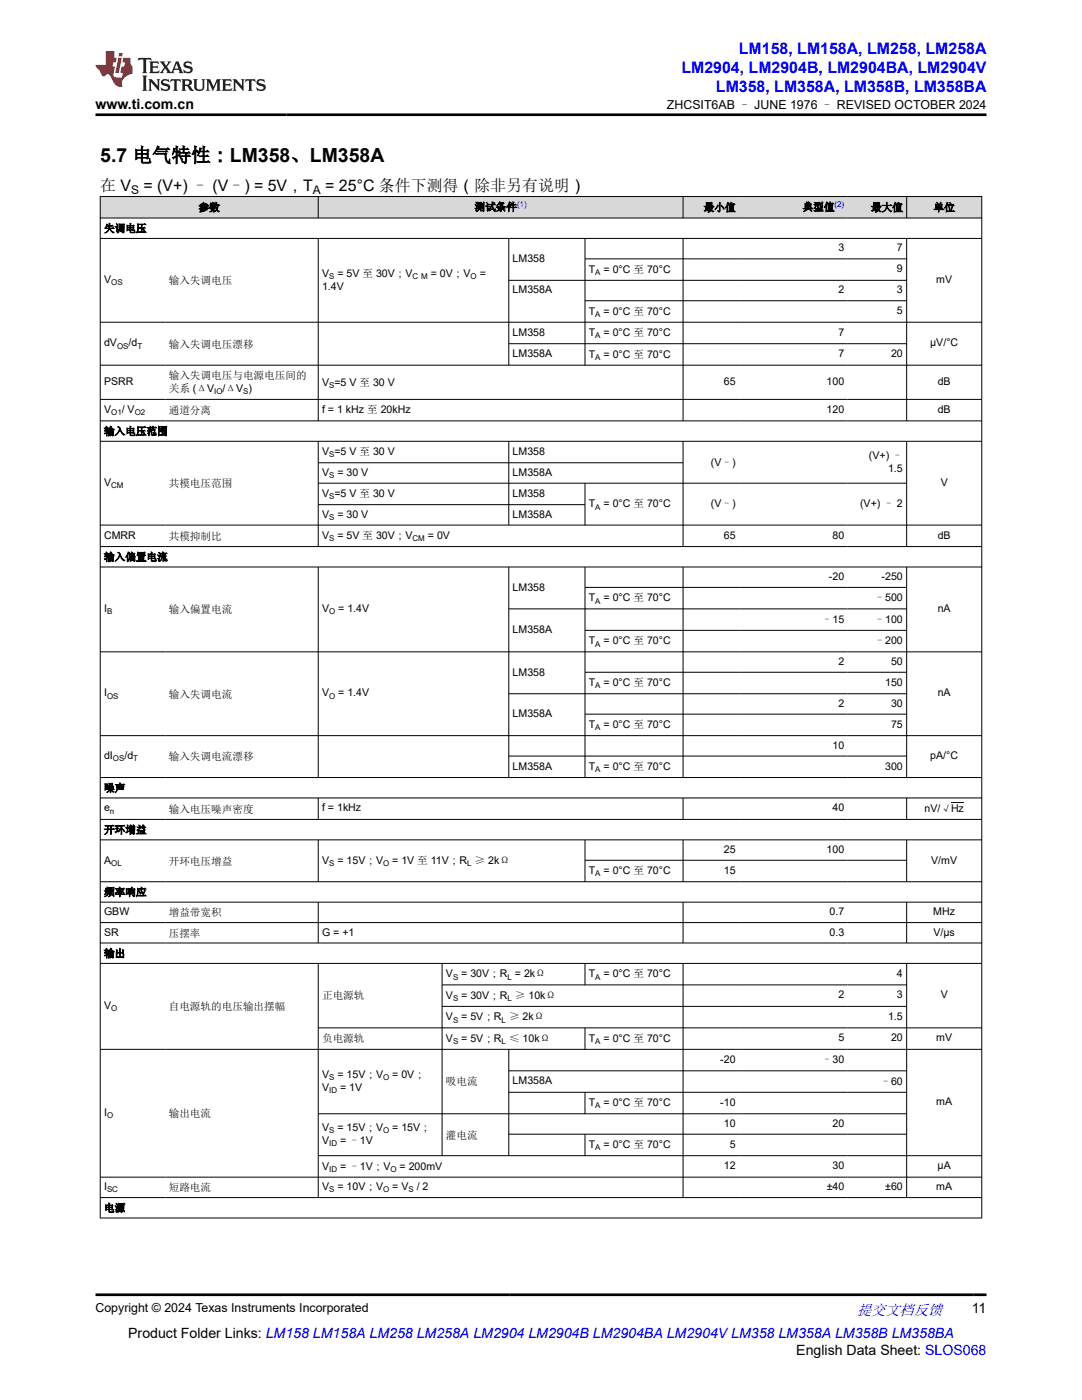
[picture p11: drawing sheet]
<svg xmlns="http://www.w3.org/2000/svg" width="216mm" height="279mm" viewBox="0 0 216 279" stroke-linecap="round" stroke-linejoin="round" font-family="sans-serif">
<defs><g id="words">
<text font-size="3.9" x="20" y="32.3">5.7 电气特性：LM358、LM358A</text>
<g font-size="3.2" fill="#00f">
<text x="147.4" y="10.7">LM158, LM158A, LM258, LM258A</text>
<text x="136" y="14.5">LM2904, LM2904B, LM2904BA, LM2904V</text>
<text x="142.9" y="18.3">LM358, LM358A, LM358B, LM358BA</text>
</g>
<g font-size="3.2">
<text x="20" y="38.1">在 V</text>
<text x="28.6" y="38.1">= (V+) – (V–) = 5V，T</text>
<text x="64.9" y="38.1">= 25°C 条件下测得（除非另有说明）</text>
</g>
<text font-size="3" fill="#00f" x="171" y="262.4">提交文档反馈</text>
<g font-size="2.8">
<text x="19" y="21.7">www.ti.com.cn</text>
<text x="193.9" y="262.1">11</text>
<text x="25.6" y="266.9">Product Folder Links: LM158 LM158A LM258 LM258A LM2904 LM2904B LM2904BA LM2904V LM358 LM358A LM358B LM358BA</text>
<text x="158.9" y="270.3">English Data Sheet: SLOS068</text>
</g>
<g font-size="2.5">
<text x="133.1" y="21.8">ZHCSIT6AB – JUNE 1976 – REVISED OCTOBER 2024</text>
<text x="19" y="261.8">Copyright © 2024 Texas Instruments Incorporated</text>
</g>
<g font-size="2.4">
<text x="26.2" y="38.7">S</text>
<text x="62.4" y="38.7">A</text>
</g>
<g font-size="2.1">
<text x="20.8" y="46.3">失调电压</text>
<text x="39.6" y="42.1">参数</text>
<text x="94.7" y="42">测试条件</text>
<text x="140.4" y="42.1">最小值</text>
<text x="160.2" y="42">典型值</text>
<text x="173.8" y="42.1">最大值</text>
<text x="186.3" y="42.1">单位</text>
<text x="102.3" y="52.3">LM358</text>
<text x="167.3" y="50.2">3</text>
<text x="179" y="50.2">7</text>
<text x="20.8" y="56.5">V</text>
<text x="33.7" y="56.7">输入失调电压</text>
<text x="64.3" y="55.3">V</text>
<text x="64.3" y="57.9">1.4V</text>
<text x="67.3" y="55.3">= 5V 至 30V；V</text>
<text x="86" y="55.3">= 0V；V</text>
<text x="95.7" y="55.3">=</text>
<text x="102.3" y="58.5">LM358A</text>
<text x="117.5" y="54.5">T</text>
<text x="120.4" y="54.5">= 0°C 至 70°C</text>
<text x="167.3" y="58.5">2</text>
<text x="179" y="54.2">9</text>
<text x="179" y="58.5">3</text>
<text x="186.8" y="56.5">mV</text>
<text x="117.5" y="62.8">T</text>
<text x="120.4" y="62.8">= 0°C 至 70°C</text>
<text x="179" y="62.6">5</text>
<text x="20.8" y="69.1">dV</text>
<text x="25.7" y="69.1">/d</text>
<text x="33.7" y="69.4">输入失调电压漂移</text>
<text x="102.3" y="67">LM358</text>
<text x="102.3" y="71.3">LM358A</text>
<text x="117.5" y="67.1">T</text>
<text x="117.5" y="71.4">T</text>
<text x="120.4" y="67.1">= 0°C 至 70°C</text>
<text x="120.4" y="71.4">= 0°C 至 70°C</text>
<text x="167.3" y="67">7</text>
<text x="167.3" y="71.3">7</text>
<text x="177.8" y="71.3">20</text>
<text x="185.6" y="69.1">µV/°C</text>
<text x="20.8" y="76.8">PSRR</text>
<text x="33.7" y="75.7">输入失调电压与电源电压间的</text>
<text x="64.3" y="76.9">V =5 V 至 30 V</text>
<text x="144.4" y="76.8">65</text>
<text x="164.9" y="76.8">100</text>
<text x="187.1" y="76.8">dB</text>
<text x="20.8" y="82.4">V</text>
<text x="24.3" y="82.4">/ V</text>
<text x="33.7" y="78.2">关系 (ΔV</text>
<text x="33.7" y="82.6">通道分离</text>
<text x="44.4" y="78.2">/ΔV )</text>
<text x="64.3" y="82.5">f = 1 kHz 至 20kHz</text>
<text x="164.9" y="82.4">120</text>
<text x="187.1" y="82.4">dB</text>
<text x="20.8" y="86.8">输入电压范围</text>
<text x="64.3" y="90.9">V =5 V 至 30 V</text>
<text x="64.3" y="94.9">V</text>
<text x="67.3" y="94.9">= 30 V</text>
<text x="102.3" y="90.8">LM358</text>
<text x="102.3" y="94.9">LM358A</text>
<text x="141.8" y="92.9">(V–)</text>
<text x="173.4" y="91.6">(V+) –</text>
<text x="177.2" y="94.2">1.5</text>
<text x="20.8" y="97">V</text>
<text x="33.7" y="97.2">共模电压范围</text>
<text x="64.3" y="99.2">V =5 V 至 30 V</text>
<text x="102.3" y="99.1">LM358</text>
<text x="117.5" y="101.3">T</text>
<text x="120.4" y="101.3">= 0°C 至 70°C</text>
<text x="141.8" y="101.3">(V–)</text>
<text x="171.6" y="101.3">(V+) – 2</text>
<text x="187.7" y="97">V</text>
<text x="20.8" y="107.5">CMRR</text>
<text x="33.7" y="107.7">共模抑制比</text>
<text x="64.3" y="107.6">V</text>
<text x="64.3" y="103.3">V</text>
<text x="67.3" y="107.6">= 5V 至 30V；V</text>
<text x="67.3" y="103.3">= 30 V</text>
<text x="85.4" y="107.6">= 0V</text>
<text x="102.3" y="103.3">LM358A</text>
<text x="144.4" y="107.5">65</text>
<text x="166.1" y="107.5">80</text>
<text x="187.1" y="107.5">dB</text>
<text x="20.8" y="111.9">输入偏置电流</text>
<text x="102.3" y="117.9">LM358</text>
<text x="165.4" y="115.7">-20</text>
<text x="175.9" y="115.7">-250</text>
<text x="20.8" y="122.2">I</text>
<text x="33.7" y="122.4">输入偏置电流</text>
<text x="64.3" y="122.2">V</text>
<text x="67.5" y="122.2">= 1.4V</text>
<text x="117.5" y="120">T</text>
<text x="120.4" y="120">= 0°C 至 70°C</text>
<text x="164" y="124.3">–15</text>
<text x="174.5" y="120">–500</text>
<text x="174.5" y="124.3">–100</text>
<text x="187.1" y="122.2">nA</text>
<text x="102.3" y="126.4">LM358A</text>
<text x="117.5" y="128.6">T</text>
<text x="120.4" y="128.6">= 0°C 至 70°C</text>
<text x="174.5" y="128.6">–200</text>
<text x="102.3" y="134.8">LM358</text>
<text x="117.5" y="137">T</text>
<text x="120.4" y="137">= 0°C 至 70°C</text>
<text x="167.3" y="132.7">2</text>
<text x="176.6" y="136.9">150</text>
<text x="177.8" y="132.7">50</text>
<text x="20.8" y="139">I</text>
<text x="33.7" y="139.2">输入失调电流</text>
<text x="64.3" y="139">V</text>
<text x="67.5" y="139">= 1.4V</text>
<text x="102.3" y="143.2">LM358A</text>
<text x="167.3" y="141">2</text>
<text x="177.8" y="141">30</text>
<text x="187.1" y="139">nA</text>
<text x="117.5" y="145.3">T</text>
<text x="120.4" y="145.3">= 0°C 至 70°C</text>
<text x="166.1" y="149.4">10</text>
<text x="177.8" y="145.2">75</text>
<text x="20.8" y="151.5">dI</text>
<text x="24.8" y="151.5">/d</text>
<text x="33.7" y="151.8">输入失调电流漂移</text>
<text x="102.3" y="153.6">LM358A</text>
<text x="117.5" y="153.7">T</text>
<text x="120.4" y="153.7">= 0°C 至 70°C</text>
<text x="176.6" y="153.6">300</text>
<text x="185.6" y="151.5">pA/°C</text>
<text x="20.8" y="158">噪声</text>
<text x="20.8" y="161.9">e</text>
<text x="64.3" y="161.9">f = 1kHz</text>
<text x="166.1" y="161.9">40</text>
<text x="20.8" y="166.3">开环增益</text>
<text x="33.7" y="162.2">输入电压噪声密度</text>
<text x="184.5" y="162">nV/√Hz</text>
<text x="20.8" y="172.3">A</text>
<text x="33.7" y="172.6">开环电压增益</text>
<text x="64.3" y="172.4">V</text>
<text x="67.3" y="172.4">= 15V；V</text>
<text x="78.3" y="172.4">= 1V 至 11V；R ≥ 2kΩ</text>
<text x="144.4" y="170.2">25</text>
<text x="164.9" y="170.2">100</text>
<text x="185.8" y="172.3">V/mV</text>
<text x="20.8" y="178.8">频率响应</text>
<text x="117.5" y="174.5">T</text>
<text x="120.4" y="174.5">= 0°C 至 70°C</text>
<text x="144.4" y="174.4">15</text>
<text x="20.8" y="182.6">GBW</text>
<text x="33.7" y="182.8">增益带宽积</text>
<text x="165.5" y="182.6">0.7</text>
<text x="186.2" y="182.6">MHz</text>
<text x="20.8" y="186.7">SR</text>
<text x="20.8" y="191">输出</text>
<text x="33.7" y="186.9">压摆率</text>
<text x="64.3" y="186.7">G = +1</text>
<text x="165.5" y="186.7">0.3</text>
<text x="186.3" y="186.7">V/µs</text>
<text x="89" y="195.1">V</text>
<text x="92" y="195.1">= 30V；R = 2kΩ</text>
<text x="117.5" y="195.1">T</text>
<text x="120.4" y="195.1">= 0°C 至 70°C</text>
<text x="179" y="195">4</text>
<text x="20.8" y="201.4">V</text>
<text x="33.7" y="201.6">自电源轨的电压输出摆幅</text>
<text x="64.3" y="199.5">正电源轨</text>
<text x="89" y="199.4">V</text>
<text x="89" y="203.6">V</text>
<text x="92" y="199.4">= 30V；R ≥ 10kΩ</text>
<text x="92" y="203.6">= 5V；R ≥ 2kΩ</text>
<text x="167.3" y="199.2">2</text>
<text x="177.2" y="203.5">1.5</text>
<text x="179" y="199.2">3</text>
<text x="187.7" y="199.2">V</text>
<text x="64.3" y="208">负电源轨</text>
<text x="89" y="207.9">V</text>
<text x="92" y="207.9">= 5V；R ≤ 10kΩ</text>
<text x="117.5" y="207.9">T</text>
<text x="120.4" y="207.9">= 0°C 至 70°C</text>
<text x="167.3" y="207.8">5</text>
<text x="177.8" y="207.8">20</text>
<text x="186.8" y="207.8">mV</text>
<text x="64.3" y="215.1">V</text>
<text x="67.3" y="215.1">= 15V；V</text>
<text x="78.3" y="215.1">= 0V；</text>
<text x="143.7" y="212.1">-20</text>
<text x="164" y="212.2">–30</text>
<text x="64.3" y="217.7">V</text>
<text x="67.9" y="217.7">= 1V</text>
<text x="89" y="216.6">吸电流</text>
<text x="102.3" y="216.4">LM358A</text>
<text x="117.5" y="220.8">T</text>
<text x="120.4" y="220.8">= 0°C 至 70°C</text>
<text x="143.7" y="220.7">-10</text>
<text x="175.7" y="216.5">–60</text>
<text x="186.8" y="220.6">mA</text>
<text x="20.8" y="222.7">I</text>
<text x="33.7" y="222.9">输出电流</text>
<text x="64.3" y="225.6">V</text>
<text x="67.3" y="225.6">= 15V；V</text>
<text x="78.3" y="225.6">= 15V；</text>
<text x="89" y="227.2">灌电流</text>
<text x="144.4" y="224.9">10</text>
<text x="166.1" y="224.9">20</text>
<text x="64.3" y="233.4">V</text>
<text x="64.3" y="228.4">V</text>
<text x="67.9" y="228.4">= –1V</text>
<text x="67.9" y="233.4">= –1V；V</text>
<text x="79.7" y="233.4">= 200mV</text>
<text x="117.5" y="229.2">T</text>
<text x="120.4" y="229.2">= 0°C 至 70°C</text>
<text x="144.4" y="233.3">12</text>
<text x="145.6" y="229">5</text>
<text x="166.1" y="233.3">30</text>
<text x="187.1" y="233.3">µA</text>
<text x="20.8" y="237.5">I</text>
<text x="33.7" y="237.7">短路电流</text>
<text x="64.3" y="237.5">V</text>
<text x="67.3" y="237.5">= 10V；V</text>
<text x="78.3" y="237.5">= V</text>
<text x="83.2" y="237.5">/ 2</text>
<text x="165" y="237.5">±40</text>
<text x="176.6" y="237.5">±60</text>
<text x="186.8" y="237.5">mA</text>
<text x="20.8" y="241.8">电源</text>
</g>
<g font-size="1.6" fill="#00f">
<text x="103.2" y="41.3">(1)</text>
<text x="166.5" y="41.3">(2)</text>
</g>
<g font-size="1.6">
<text x="22.2" y="56.9">OS</text>
<text x="65.7" y="55.8">S</text>
<text x="82.3" y="55.8">C M</text>
<text x="93.9" y="55.8">O</text>
<text x="118.8" y="54.9">A</text>
<text x="118.8" y="63.2">A</text>
<text x="23.4" y="69.6">OS</text>
<text x="27.4" y="69.6">T</text>
<text x="118.8" y="67.5">A</text>
<text x="118.8" y="71.8">A</text>
<text x="65.7" y="77.4">S</text>
<text x="22.2" y="82.8">O1</text>
<text x="26.9" y="82.8">O2</text>
<text x="42.7" y="78.6">IO</text>
<text x="48.5" y="78.6">S</text>
<text x="65.7" y="91.3">S</text>
<text x="65.7" y="95.4">S</text>
<text x="22.2" y="97.4">CM</text>
<text x="65.7" y="99.7">S</text>
<text x="118.8" y="101.7">A</text>
<text x="65.7" y="103.7">S</text>
<text x="65.7" y="108">S</text>
<text x="82.3" y="108">CM</text>
<text x="21.4" y="122.6">B</text>
<text x="65.7" y="122.6">O</text>
<text x="118.8" y="120.4">A</text>
<text x="118.8" y="129">A</text>
<text x="118.8" y="137.4">A</text>
<text x="21.4" y="139.4">OS</text>
<text x="65.7" y="139.4">O</text>
<text x="118.8" y="145.7">A</text>
<text x="22.5" y="152">OS</text>
<text x="26.6" y="152">T</text>
<text x="118.8" y="154.1">A</text>
<text x="21.9" y="162.4">n</text>
<text x="22.2" y="172.8">OL</text>
<text x="65.7" y="172.9">S</text>
<text x="76.4" y="172.9">O</text>
<text x="93.2" y="172.9">L</text>
<text x="118.8" y="174.9">A</text>
<text x="90.4" y="195.5">S</text>
<text x="101.3" y="195.5">L</text>
<text x="118.8" y="195.5">A</text>
<text x="22.2" y="201.8">O</text>
<text x="90.4" y="199.8">S</text>
<text x="101.3" y="199.8">L</text>
<text x="90.4" y="204.1">S</text>
<text x="90.4" y="208.4">S</text>
<text x="100.1" y="204.1">L</text>
<text x="100.1" y="208.4">L</text>
<text x="118.8" y="208.4">A</text>
<text x="65.7" y="215.6">S</text>
<text x="76.4" y="215.6">O</text>
<text x="65.7" y="218.1">ID</text>
<text x="118.8" y="221.2">A</text>
<text x="21.4" y="223.1">O</text>
<text x="65.7" y="226.1">S</text>
<text x="76.4" y="226.1">O</text>
<text x="65.7" y="228.8">ID</text>
<text x="65.7" y="233.9">ID</text>
<text x="77.9" y="233.9">O</text>
<text x="118.8" y="229.6">A</text>
<text x="21.4" y="237.9">SC</text>
<text x="65.7" y="237.9">S</text>
<text x="76.4" y="237.9">O</text>
<text x="81.5" y="237.9">S</text>
</g>
</g></defs>
<g fill="#d8d8d8">
<path d="M20 39.2h175.9v4.3h-175.9z" fill-rule="evenodd"/>
<path d="M20.1 39.3h43.3v4.1h-43.3z" fill-rule="evenodd"/>
<path d="M63.6 39.3h72.6v4.1h-72.6z" fill-rule="evenodd"/>
<path d="M136.4 39.3h11.1v4.1h-11.1z" fill-rule="evenodd"/>
<path d="M147.5 39.3h21.7v4.1h-21.7z" fill-rule="evenodd"/>
<path d="M169.2 39.3h11.7v4.1h-11.7z" fill-rule="evenodd"/>
<path d="M181 39.3h14.8v4.1h-14.8z" fill-rule="evenodd"/>
</g>
<g fill="none" stroke="#000" stroke-width=".2">
<path d="M19.9 39.2h176.1M20 39.2v203.9M63.5 39.2v4.4M136.3 39.2v4.4M180.9 39.2v4.4M195.9 39.2v203.9M19.9 43.5h176.1M19.9 47.6h176.1M63.5 47.6v36.5M101.5 47.6v25.3M101.5 55.9h79.5M116.7 47.6v25.3"/>
<path d="M116.7 51.7h64.3M136.3 47.6v36.5M180.9 47.6v36.5M19.9 64.3h176.1M19.9 72.9h176.1M19.9 79.7h176.1M101.5 68.6h79.5M116.7 60h64.3M19.9 84h176.1M19.9 88.1h176.1M63.5 88.1v21M63.5 92.4h72.9"/>
<path d="M63.5 96.4h117.5M101.5 88.1v16.8M116.7 96.4v8.5M136.3 88.1v21M180.9 88.1v21M19.9 104.8h176.1M19.9 109.1h176.1M19.9 113.2h176.1M63.5 113.2v42M63.5 100.7h53.3M101.5 113.2v42M116.7 113.2v42"/>
<path d="M116.7 117.2h64.3M136.3 113.2v42M180.9 113.2v42M19.9 130.1h176.1M116.7 125.8h64.3M116.7 134.2h64.3M181 121.5h-79.5M181 138.5h-79.5M19.9 146.8h176.1M19.9 155.2h176.1M19.9 159.2h176.1M63.5 159.2v4.4"/>
<path d="M101.5 150.9h79.5M116.7 142.5h64.3M136.3 159.2v4.4M180.9 159.2v4.4M19.9 163.5h176.1M19.9 167.6h176.1M19.9 176h176.1M63.5 167.6v8.4M116.7 167.6v8.4M116.7 171.7h64.3M136.3 167.6v8.4M180.9 167.6v8.4"/>
<path d="M189.8 160.2h2.5M19.9 180h176.1M19.9 184.1h176.1M19.9 188.2h176.1M19.9 192.3h176.1M63.5 180v8.3M63.5 192.3v46.8M88.2 192.3v38.4M88.2 196.6h92.8M116.7 192.3v4.3M136.3 180v8.3M136.3 192.3v46.8"/>
<path d="M180.9 180v8.3M180.9 192.3v46.8M63.5 205.1h132.5M88.2 200.8h92.8M101.5 209.4v21.3M101.5 213.7h79.5M101.5 218h79.5M116.7 205.1v4.4M116.7 218v4.3M196 209.4h-176.1M19.9 239h176.1M63.5 222.3h117.5"/>
<path d="M63.5 230.6h132.5M101.5 226.4h79.5M116.7 226.4v4.3M196 234.9h-176.1M19.9 243.1h176.1"/>
</g>
<path d="M27.7 11.6l-.2 .5 .5-.2h.6v.1v2.2l-.2 .4h1l-.2-.4v-2.2v-.1h.5l.5 .2-.1-.5zM29.8 12.3l.2 .4v1.5l-.2 .4h1.9l.1-.6a1.08 1.08 0 0 1-1.3 .2v-.7h.6l.4 .2v-.7l-.4 .2h-.6v-.5l.2-.2a1 1 0 0 1 1 .3l-.1-.5zM31.8 12.3l1 1.1-1 1.2h.9l-.2-.2 .4-.8 .5 .8-.2 .2h1.6l-.2-.2 .1-.5h1l.1 .5-.1 .2h.9l-.2-.3-.8-2h-.5l-1 2.2-.8-1.1 .9-1.1h-.8l.2 .2-.5 .6-.3-.6 .1-.2zM35.2 12.7l.4 1h-.8zM36.8 12.4a.65 .65 0 0 0-.2 .7 .65 .65 0 0 0 .6 .5l.7 .1 .1 .3a.79 .79 0 0 1-.7 .4 .79 .79 0 0 1-.7-.5l.1 .7 .2-.1a.93 .93 0 0 0 1.1 .1 .93 .93 0 0 0 .4-1 1.46 1.46 0 0 0-1.2-.6l-.1-.3a1.09 1.09 0 0 1 1.2 .2l-.2-.6-.1 .1-.6-.2zM28.4 15.1l.2 .4v2.2l-.2 .4h1l-.2-.4v-2.2l.2-.4zM29.6 15.8l.2 .4v1.5l-.2 .4h.8l-.3-.4v-1.3l1.7 1.8v-2l.2-.4h-.8l.2 .2 .1 1.1-1.2-1.3zM32.3 15.9a.65 .65 0 0 0-.2 .8 .65 .65 0 0 0 .7 .4l.6 .2 .1 .2a.79 .79 0 0 1-.7 .4 .79 .79 0 0 1-.7-.5l.1 .7 .2-.1a.93 .93 0 0 0 1.1 .1 .93 .93 0 0 0 .4-.9 1.46 1.46 0 0 0-1.2-.6l-.1-.4a1.09 1.09 0 0 1 1.2 .2l-.2-.6-.1 .1-.6-.1zM34.1 15.8l-.1 .6a.63 .63 0 0 1 .7-.3l.1 1.6-.3 .4h1l-.2-.4v-1.6a.66 .66 0 0 1 .8 .3l-.1-.6zM36.2 15.8l.2 .4v1.5l-.2 .4h.9l-.2-.2v-.7h.5l.1 .2a.79 .79 0 0 0 1.2 .6l-1-.9a.61 .61 0 0 0 .6-.6 .61 .61 0 0 0-.5-.7zM36.9 16.1h.2a.47 .47 0 0 1 .5 .1 .47 .47 0 0 1 .1 .5l-.2 .1-.6 .1zM38.5 15.8l.2 .2a2.27 2.27 0 0 0 .4 2 1.04 1.04 0 0 0 1.7-.7v-1.3l.2-.2h-.8l.2 .4v1.1a.6 .6 0 0 1-.6 .6 .6 .6 0 0 1-.6-.6v-1.1l.3-.4zM41.1 15.8l.2 .4v1.5l-.2 .4h.7l-.2-.4v-1.4l.9 1.9 .8-1.9v1.4l-.2 .4h1l-.3-.4v-1.5l.3-.4h-.8l-.7 1.5-.7-1.5zM44.3 15.8l.2 .4v1.5l-.2 .4h1.9l.1-.6a1.09 1.09 0 0 1-1.3 .2v-.7h.6l.4 .2v-.6l-.4 .2h-.6v-.6l.2-.1a1.01 1.01 0 0 1 1 .3l-.1-.6zM46.4 15.8l.3 .4v1.5l-.3 .4h.8l-.2-.4v-1.3l1.6 1.8v-2l.2-.4h-.7l.2 .2v1.1l-1.2-1.3zM49 15.8l-.1 .6a.63 .63 0 0 1 .8-.3v1.6l-.3 .4h1l-.2-.4v-1.6a.66 .66 0 0 1 .8 .3l-.1-.6zM51.4 15.9a.65 .65 0 0 0-.2 .8 .65 .65 0 0 0 .6 .4l.6 .2 .2 .2a.79 .79 0 0 1-.8 .4 .79 .79 0 0 1-.6-.5l.1 .7 .2-.1a.93 .93 0 0 0 1 .1 .93 .93 0 0 0 .5-.9 1.46 1.46 0 0 0-1.3-.6l-.1-.4a1.09 1.09 0 0 1 1.3 .2l-.2-.6-.2 .1-.5-.1z" fill="#231f20"/>
<path d="M21.1 10.2v2.8h-2.1l.1 .3 .9 1a.95 .95 0 0 0 .9 .9 .59 .59 0 0 1 .6-.4 .59 .59 0 0 1 .5 .4l.4 .7a1.59 1.59 0 0 0 2.1 1.4 1.61 1.61 0 0 1 1-2.3l1-.3-.1-1.5a1.59 1.59 0 0 1-.4-1.7h-1.4l-.2 .9h.5l-.1 .9h-.5l-.2 1v.2l.4 .1-.2 .9h-.6a.73 .73 0 0 1-1.1-.7l.3-1.5h-.5l.2-.9h.5l.2-.9h-.5v-1.3zM23.6 11.5l-.6 3.1h.7l.6-3.1zM23.8 10.6l-.1 .6h.7l.1-.6z" fill="#ed1c24"/>
<path d="M19 22.9h177.8M19 258.4h177.8" fill="none" stroke="#000" stroke-width=".53"/>
<use href="#words"/>
</svg>
